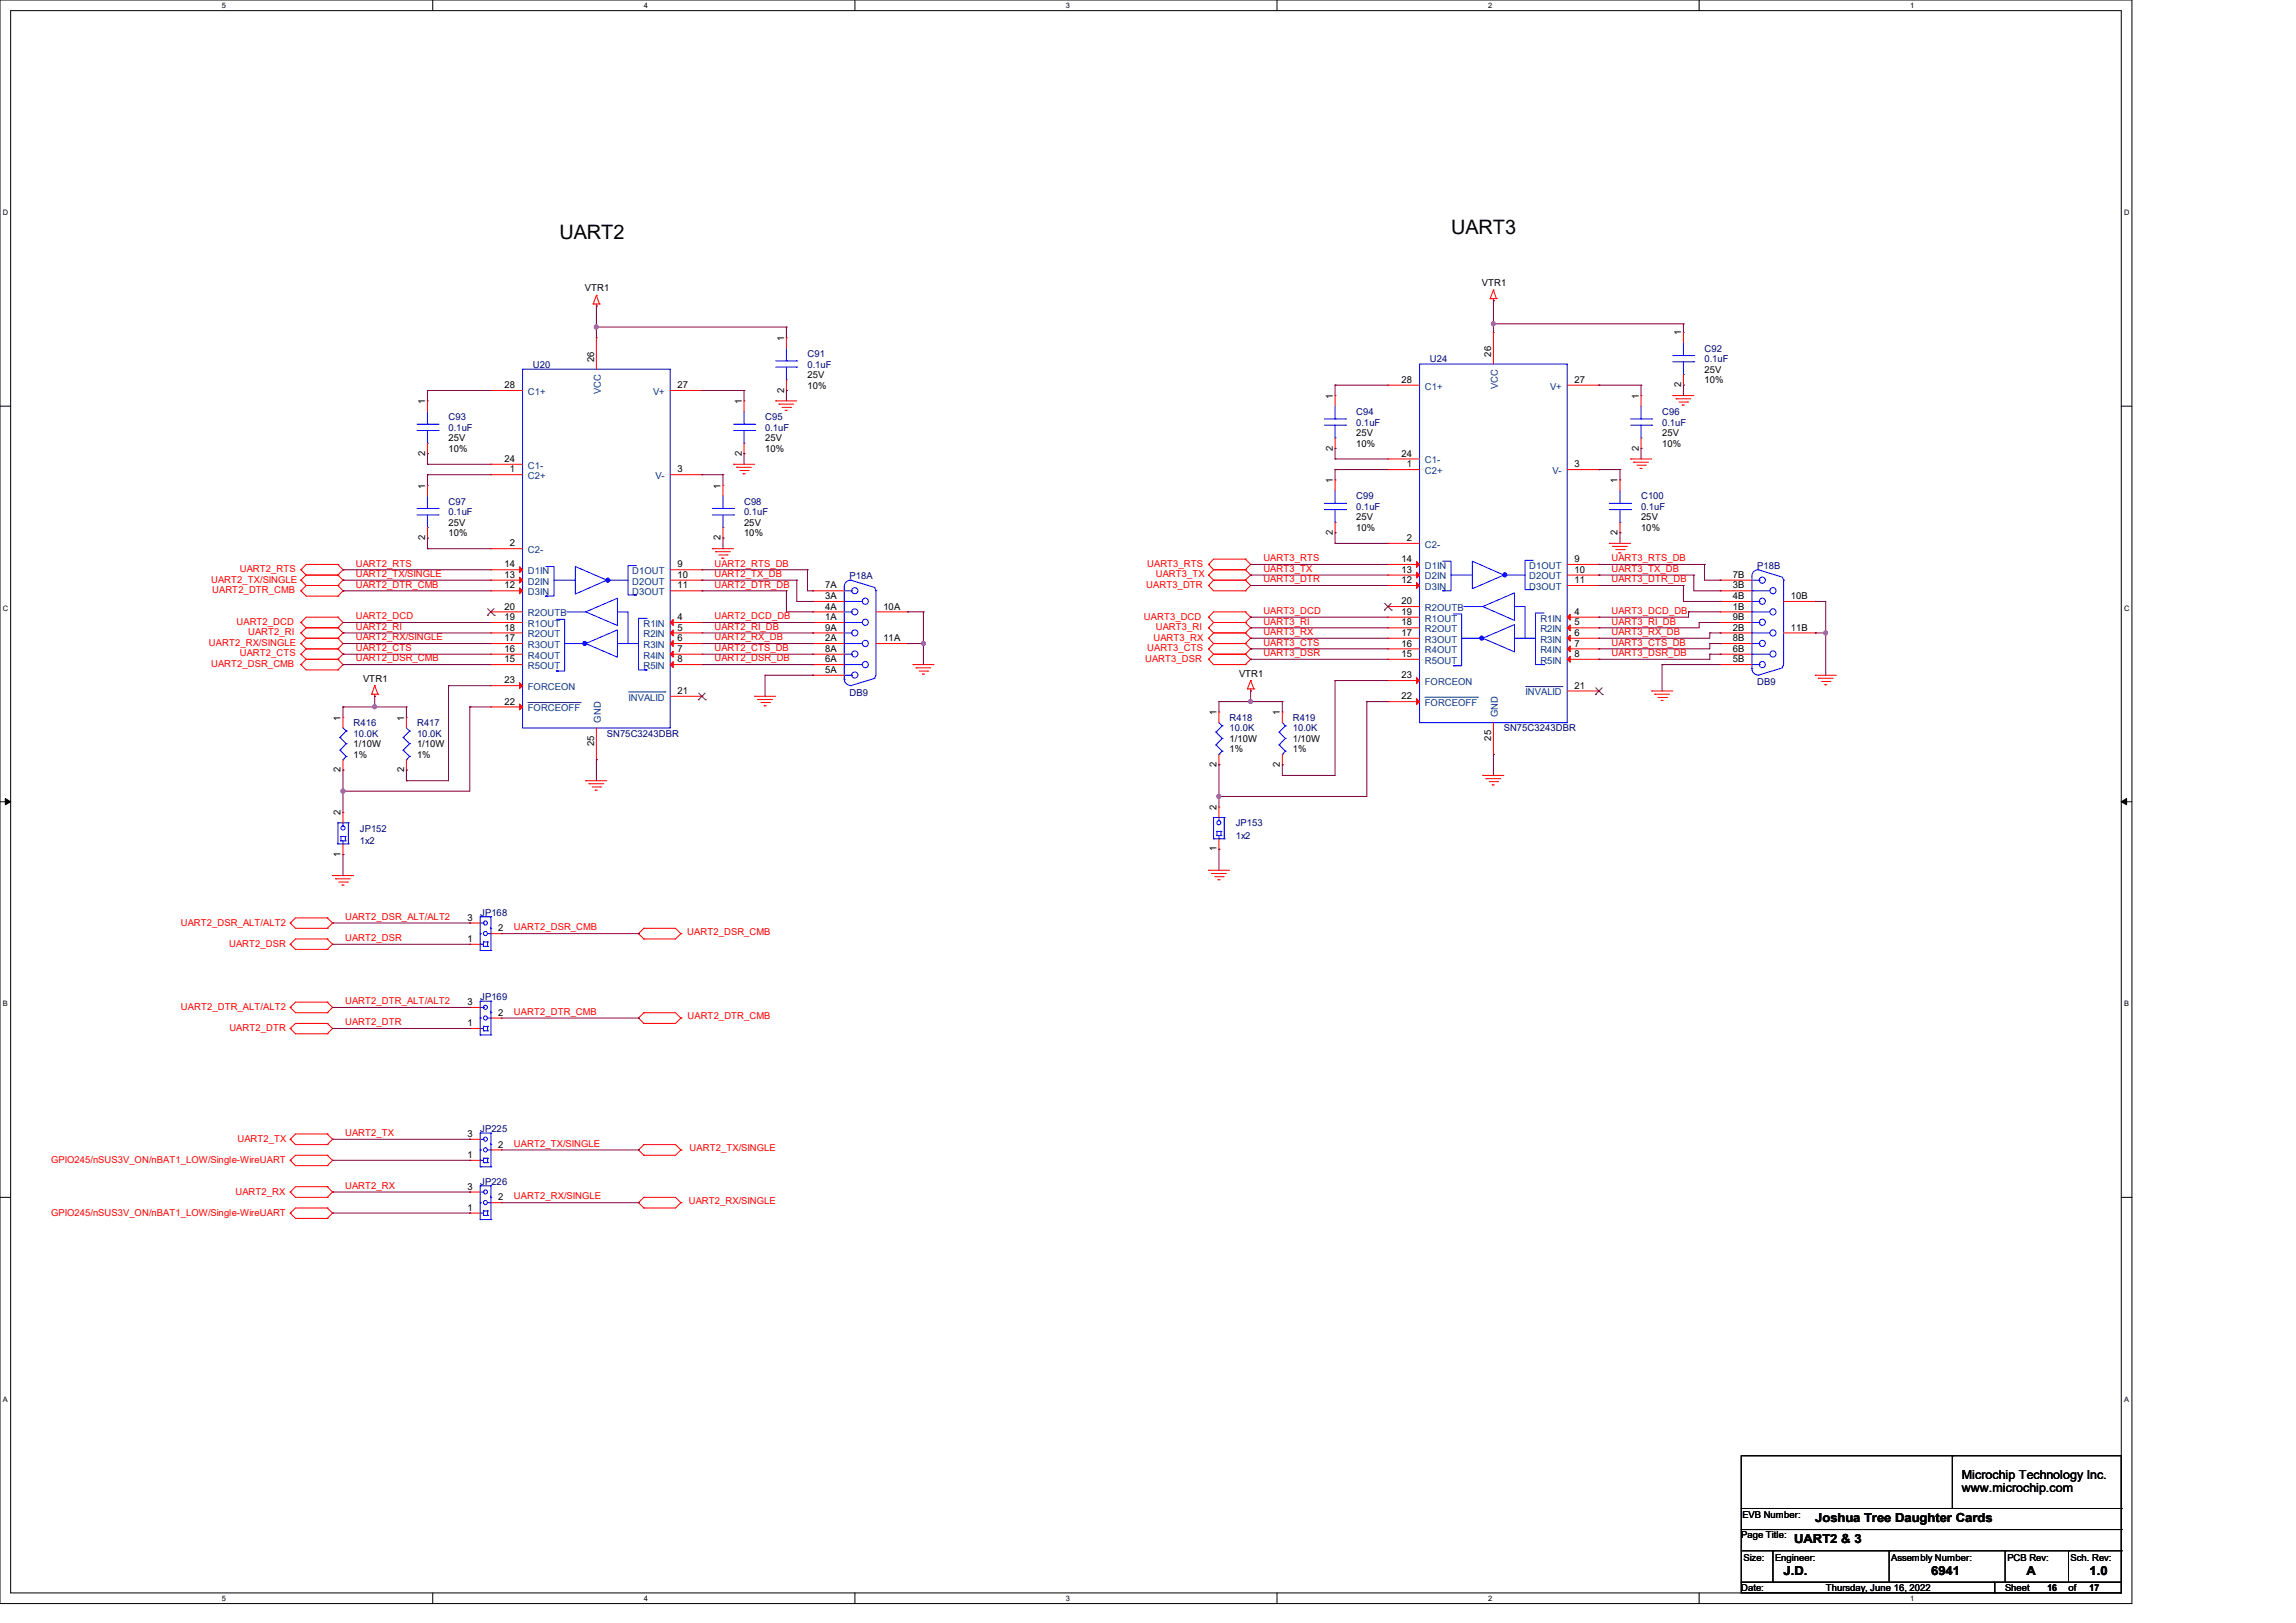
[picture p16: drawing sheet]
<svg xmlns="http://www.w3.org/2000/svg" width="420mm" height="297mm" viewBox="0 0 420 297" stroke-linecap="round" stroke-linejoin="round" font-family="sans-serif">
<defs><g id="words">
<g font-size="3.6">
<text x="102.3" y="43.8">UART2</text>
<text x="265.4" y="42.8">UART3</text>
</g>
<g font-size="2.3">
<text x="358.9" y="270.6">Microchip Technology Inc.</text>
<text x="358.9" y="273">www.microchip.com</text>
<text x="332.1" y="278.6">Joshua Tree Daughter Cards</text>
<text x="328.2" y="282.4">UART2 &amp; 3</text>
<text x="326.3" y="288.2">J.D.</text>
<text x="353.3" y="288.2">6941</text>
<text x="370.7" y="288.2">A</text>
<text x="382.2" y="288.2">1.0</text>
</g>
<g font-size="1.7">
<text x="107" y="53.3">VTR1</text>
<text x="271.1" y="52.4">VTR1</text>
<text x="143.4" y="62.4" transform="rotate(-90 143.4 62.4)">1</text>
<text x="272.7" y="65.3" transform="rotate(-90 272.7 65.3)">26</text>
<text x="307.5" y="61.4" transform="rotate(-90 307.5 61.4)">1</text>
<text x="92.3" y="71">28</text>
<text x="108.7" y="66.2" transform="rotate(-90 108.7 66.2)">26</text>
<text x="123.9" y="71">27</text>
<text x="143.4" y="71.8" transform="rotate(-90 143.4 71.8)">2</text>
<text x="147.7" y="69.2">25V</text>
<text x="147.7" y="71.1">10%</text>
<text x="256.4" y="70.1">28</text>
<text x="288" y="70.1">27</text>
<text x="307.5" y="70.9" transform="rotate(-90 307.5 70.9)">2</text>
<text x="311.8" y="68.2">25V</text>
<text x="311.8" y="70.1">10%</text>
<text x="77.8" y="74" transform="rotate(-90 77.8 74)">1</text>
<text x="135.7" y="74" transform="rotate(-90 135.7 74)">1</text>
<text x="243.8" y="73" transform="rotate(-90 243.8 73)">1</text>
<text x="299.8" y="73" transform="rotate(-90 299.8 73)">1</text>
<text x="77.8" y="83.4" transform="rotate(-90 77.8 83.4)">2</text>
<text x="82" y="80.8">25V</text>
<text x="82" y="82.7">10%</text>
<text x="135.7" y="83.4" transform="rotate(-90 135.7 83.4)">2</text>
<text x="140" y="80.8">25V</text>
<text x="140" y="82.7">10%</text>
<text x="243.8" y="82.5" transform="rotate(-90 243.8 82.5)">2</text>
<text x="248.1" y="79.8">25V</text>
<text x="248.1" y="81.7">10%</text>
<text x="256.4" y="83.6">24</text>
<text x="299.8" y="82.5" transform="rotate(-90 299.8 82.5)">2</text>
<text x="304" y="79.8">25V</text>
<text x="304" y="81.7">10%</text>
<text x="77.8" y="89.4" transform="rotate(-90 77.8 89.4)">1</text>
<text x="92.3" y="84.5">24</text>
<text x="93.3" y="86.4">1</text>
<text x="123.9" y="86.4">3</text>
<text x="131.8" y="89.4" transform="rotate(-90 131.8 89.4)">1</text>
<text x="243.8" y="88.4" transform="rotate(-90 243.8 88.4)">1</text>
<text x="257.3" y="85.5">1</text>
<text x="288" y="85.5">3</text>
<text x="295.9" y="88.4" transform="rotate(-90 295.9 88.4)">1</text>
<text x="248.1" y="95.2">25V</text>
<text x="300.2" y="95.2">25V</text>
<text x="77.8" y="98.8" transform="rotate(-90 77.8 98.8)">2</text>
<text x="82" y="96.2">25V</text>
<text x="82" y="98.1">10%</text>
<text x="93.3" y="100">2</text>
<text x="131.8" y="98.8" transform="rotate(-90 131.8 98.8)">2</text>
<text x="136.1" y="96.2">25V</text>
<text x="136.1" y="98.1">10%</text>
<text x="243.8" y="97.9" transform="rotate(-90 243.8 97.9)">2</text>
<text x="248.1" y="97.2">10%</text>
<text x="257.3" y="99">2</text>
<text x="295.9" y="97.9" transform="rotate(-90 295.9 97.9)">2</text>
<text x="300.2" y="97.2">10%</text>
<text x="92.3" y="107.7">12</text>
<text x="92.3" y="105.7">13</text>
<text x="92.3" y="103.8">14</text>
<text x="123.9" y="103.8">9</text>
<text x="123.9" y="105.7">10</text>
<text x="123.9" y="107.7">11</text>
<text x="151" y="107.7">7A</text>
<text x="256.4" y="106.7">12</text>
<text x="256.4" y="104.8">13</text>
<text x="256.4" y="102.9">14</text>
<text x="288" y="102.9">9</text>
<text x="288" y="104.8">10</text>
<text x="288" y="106.7">11</text>
<text x="317" y="107.7">3B</text>
<text x="317" y="105.7">7B</text>
<text x="92.3" y="111.5">20</text>
<text x="92.3" y="113.5">19</text>
<text x="123.9" y="113.5">4</text>
<text x="151" y="113.5">1A</text>
<text x="151" y="109.6">3A</text>
<text x="151" y="111.5">4A</text>
<text x="161.6" y="111.5">10A</text>
<text x="256.4" y="110.6">20</text>
<text x="256.4" y="112.5">19</text>
<text x="288" y="112.5">4</text>
<text x="317" y="111.5">1B</text>
<text x="317" y="109.6">4B</text>
<text x="317" y="113.5">9B</text>
<text x="327.6" y="109.6">10B</text>
<text x="92.3" y="115.4">18</text>
<text x="92.3" y="117.3">17</text>
<text x="92.3" y="119.3">16</text>
<text x="123.9" y="115.4">5</text>
<text x="123.9" y="117.3">6</text>
<text x="123.9" y="119.3">7</text>
<text x="151" y="117.3">2A</text>
<text x="151" y="119.3">8A</text>
<text x="151" y="115.4">9A</text>
<text x="161.6" y="117.3">11A</text>
<text x="256.4" y="114.5">18</text>
<text x="256.4" y="116.4">17</text>
<text x="256.4" y="118.3">16</text>
<text x="288" y="114.5">5</text>
<text x="288" y="116.4">6</text>
<text x="288" y="118.3">7</text>
<text x="317" y="115.4">2B</text>
<text x="317" y="119.3">6B</text>
<text x="317" y="117.3">8B</text>
<text x="327.6" y="115.4">11B</text>
<text x="66.4" y="124.8">VTR1</text>
<text x="92.3" y="125">23</text>
<text x="92.3" y="121.2">15</text>
<text x="123.9" y="121.2">8</text>
<text x="151" y="123.1">5A</text>
<text x="151" y="121.2">6A</text>
<text x="226.6" y="123.8">VTR1</text>
<text x="256.4" y="124.1">23</text>
<text x="256.4" y="120.2">15</text>
<text x="288" y="120.2">8</text>
<text x="317" y="121.2">5B</text>
<text x="62.3" y="131.9" transform="rotate(-90 62.3 131.9)">1</text>
<text x="73.9" y="131.9" transform="rotate(-90 73.9 131.9)">1</text>
<text x="92.3" y="128.9">22</text>
<text x="123.9" y="127">21</text>
<text x="222.5" y="130.9" transform="rotate(-90 222.5 130.9)">1</text>
<text x="234.1" y="130.9" transform="rotate(-90 234.1 130.9)">1</text>
<text x="256.4" y="128">22</text>
<text x="288" y="126">21</text>
<text x="64.7" y="136.7">1/10W</text>
<text x="76.3" y="136.7">1/10W</text>
<text x="108.7" y="136.5" transform="rotate(-90 108.7 136.5)">25</text>
<text x="224.9" y="135.8">1/10W</text>
<text x="224.9" y="137.7">1%</text>
<text x="236.5" y="135.8">1/10W</text>
<text x="236.5" y="137.7">1%</text>
<text x="272.7" y="135.5" transform="rotate(-90 272.7 135.5)">25</text>
<text x="62.3" y="141.3" transform="rotate(-90 62.3 141.3)">2</text>
<text x="64.7" y="138.7">1%</text>
<text x="73.9" y="141.3" transform="rotate(-90 73.9 141.3)">2</text>
<text x="76.3" y="138.7">1%</text>
<text x="222.5" y="140.4" transform="rotate(-90 222.5 140.4)">2</text>
<text x="234.1" y="140.4" transform="rotate(-90 234.1 140.4)">2</text>
<text x="62.3" y="149.2" transform="rotate(-90 62.3 149.2)">2</text>
<text x="222.5" y="148.2" transform="rotate(-90 222.5 148.2)">2</text>
<text x="222.5" y="155.8" transform="rotate(-90 222.5 155.8)">1</text>
<text x="62.3" y="156.8" transform="rotate(-90 62.3 156.8)">1</text>
<text x="85.5" y="172.4">1</text>
<text x="85.5" y="168.5">3</text>
<text x="91.1" y="170.4">2</text>
<text x="85.5" y="183.9">3</text>
<text x="91.1" y="185.9">2</text>
<text x="85.5" y="187.8">1</text>
<text x="85.5" y="208.1">3</text>
<text x="85.5" y="211.9">1</text>
<text x="91.1" y="210">2</text>
<text x="85.5" y="221.6">1</text>
<text x="85.5" y="217.7">3</text>
<text x="91.1" y="219.7">2</text>
<text x="318.5" y="281.5">Page Title:</text>
<text x="318.7" y="277.9">EVB Number:</text>
<text x="318.9" y="285.6">Size:</text>
<text x="324.7" y="285.6">Engineer:</text>
<text x="345.9" y="285.6">Assembly Number:</text>
<text x="367.2" y="285.6">PCB Rev:</text>
<text x="378.7" y="285.6">Sch. Rev:</text>
<text x="318.5" y="291.2">Date:</text>
<text x="334" y="291.2">Thursday, June 16, 2022</text>
<text x="366.8" y="291.2">Sheet</text>
<text x="374.5" y="291.2">16</text>
<text x="378.4" y="291.2">of</text>
<text x="382.2" y="291.2">17</text>
</g>
<g font-size="1.7" fill="#000080">
<text x="147.7" y="65.3">C91</text>
<text x="311.8" y="64.3">C92</text>
<text x="97.5" y="67.3">U20</text>
<text x="147.7" y="67.3">0.1uF</text>
<text x="261.6" y="66.3">U24</text>
<text x="311.8" y="66.3">0.1uF</text>
<text x="82" y="76.9">C93</text>
<text x="140" y="76.9">C95</text>
<text x="248.1" y="75.9">C94</text>
<text x="248.1" y="77.9">0.1uF</text>
<text x="304" y="75.9">C96</text>
<text x="304" y="77.9">0.1uF</text>
<text x="82" y="78.8">0.1uF</text>
<text x="140" y="78.8">0.1uF</text>
<text x="82" y="92.4">C97</text>
<text x="82" y="94.3">0.1uF</text>
<text x="136.1" y="92.4">C98</text>
<text x="136.1" y="94.3">0.1uF</text>
<text x="248.1" y="91.4">C99</text>
<text x="248.1" y="93.3">0.1uF</text>
<text x="300.2" y="91.4">C100</text>
<text x="300.2" y="93.3">0.1uF</text>
<text x="155.4" y="106">P18A</text>
<text x="321.4" y="104.1">P18B</text>
<text x="321.4" y="125.3">DB9</text>
<text x="155.4" y="127.3">DB9</text>
<text x="224.9" y="131.9">R418</text>
<text x="236.5" y="131.9">R419</text>
<text x="64.7" y="132.9">R416</text>
<text x="64.7" y="134.8">10.0K</text>
<text x="76.3" y="132.9">R417</text>
<text x="76.3" y="134.8">10.0K</text>
<text x="111" y="134.8">SN75C3243DBR</text>
<text x="224.9" y="133.9">10.0K</text>
<text x="236.5" y="133.9">10.0K</text>
<text x="275.1" y="133.9">SN75C3243DBR</text>
<text x="65.8" y="152.2">JP152</text>
<text x="65.8" y="154.5">1x2</text>
<text x="226.1" y="151.2">JP153</text>
<text x="226.1" y="153.5">1x2</text>
<text x="87.8" y="167.6">JP168</text>
<text x="87.8" y="183.1">JP169</text>
<text x="87.8" y="207.2">JP225</text>
<text x="87.8" y="216.9">JP226</text>
</g>
<g font-size="1.7" fill="#004080">
<text x="260.6" y="71.3">C1+</text>
<text x="274" y="71.2" transform="rotate(-90 274 71.2)">VCC</text>
<text x="283.5" y="71.3">V+</text>
<text x="96.6" y="72.3">C1+</text>
<text x="109.9" y="72.1" transform="rotate(-90 109.9 72.1)">VCC</text>
<text x="119.5" y="72.3">V+</text>
<text x="96.6" y="87.7">C2+</text>
<text x="96.6" y="85.8">C1-</text>
<text x="119.9" y="87.7">V-</text>
<text x="260.6" y="86.7">C2+</text>
<text x="260.6" y="84.8">C1-</text>
<text x="284" y="86.7">V-</text>
<text x="96.6" y="101.2">C2-</text>
<text x="260.6" y="100.2">C2-</text>
<text x="96.6" y="107">D2IN</text>
<text x="96.6" y="105.1">D1IN</text>
<text x="115.7" y="105.1">D1OUT</text>
<text x="115.7" y="107">D2OUT</text>
<text x="260.6" y="107.9">D3IN</text>
<text x="260.6" y="106">D2IN</text>
<text x="260.6" y="104.1">D1IN</text>
<text x="279.7" y="104.1">D1OUT</text>
<text x="279.7" y="106">D2OUT</text>
<text x="279.7" y="107.9">D3OUT</text>
<text x="96.6" y="108.9">D3IN</text>
<text x="96.6" y="112.8">R2OUTB</text>
<text x="115.7" y="108.9">D3OUT</text>
<text x="260.6" y="111.8">R2OUTB</text>
<text x="260.6" y="113.7">R1OUT</text>
<text x="281.8" y="113.7">R1IN</text>
<text x="96.6" y="114.7">R1OUT</text>
<text x="96.6" y="116.6">R2OUT</text>
<text x="96.6" y="118.6">R3OUT</text>
<text x="117.7" y="114.7">R1IN</text>
<text x="117.7" y="116.6">R2IN</text>
<text x="117.7" y="118.6">R3IN</text>
<text x="260.6" y="115.7">R2OUT</text>
<text x="260.6" y="117.6">R3OUT</text>
<text x="260.6" y="119.5">R4OUT</text>
<text x="281.8" y="115.7">R2IN</text>
<text x="281.8" y="117.6">R3IN</text>
<text x="281.8" y="119.5">R4IN</text>
<text x="96.6" y="120.5">R4OUT</text>
<text x="96.6" y="122.4">R5OUT</text>
<text x="117.7" y="120.5">R4IN</text>
<text x="117.7" y="122.4">R5IN</text>
<text x="260.6" y="125.3">FORCEON</text>
<text x="260.6" y="121.5">R5OUT</text>
<text x="281.8" y="121.5">R5IN</text>
<text x="96.6" y="126.3">FORCEON</text>
<text x="96.6" y="130.2">FORCEOFF</text>
<text x="115" y="128.2">INVALID</text>
<text x="260.6" y="129.2">FORCEOFF</text>
<text x="274" y="131.3" transform="rotate(-90 274 131.3)">GND</text>
<text x="279.1" y="127.3">INVALID</text>
<text x="109.9" y="132.2" transform="rotate(-90 109.9 132.2)">GND</text>
</g>
<g font-size="1.7" fill="#f00">
<text x="38.6" y="106.6">UART2_TX/SINGLE</text>
<text x="43.9" y="104.7">UART2_RTS</text>
<text x="65.1" y="105.6">UART2_TX/SINGLE</text>
<text x="65.1" y="103.7">UART2_RTS</text>
<text x="65.1" y="107.5">UART2_DTR_CMB</text>
<text x="130.7" y="103.7">UART2_RTS_DB</text>
<text x="130.7" y="105.6">UART2_TX_DB</text>
<text x="130.7" y="107.5">UART2_DTR_DB</text>
<text x="209.7" y="107.6">UART3_DTR</text>
<text x="209.8" y="103.8">UART3_RTS</text>
<text x="211.4" y="105.7">UART3_TX</text>
<text x="231.1" y="102.7">UART3_RTS</text>
<text x="231.1" y="104.6">UART3_TX</text>
<text x="231.1" y="106.5">UART3_DTR</text>
<text x="294.8" y="102.7">UART3_RTS_DB</text>
<text x="294.8" y="104.6">UART3_TX_DB</text>
<text x="294.8" y="106.5">UART3_DTR_DB</text>
<text x="38.8" y="108.6">UART2_DTR_CMB</text>
<text x="65.1" y="113.3">UART2_DCD</text>
<text x="130.7" y="113.3">UART2_DCD_DB</text>
<text x="209.2" y="113.4">UART3_DCD</text>
<text x="231.1" y="112.4">UART3_DCD</text>
<text x="294.8" y="112.4">UART3_DCD_DB</text>
<text x="38.2" y="118.2">UART2_RX/SINGLE</text>
<text x="43.3" y="114.3">UART2_DCD</text>
<text x="45.4" y="116.3">UART2_RI</text>
<text x="65.1" y="117.2">UART2_RX/SINGLE</text>
<text x="65.1" y="115.2">UART2_RI</text>
<text x="65.1" y="119.1">UART2_CTS</text>
<text x="130.7" y="115.2">UART2_RI_DB</text>
<text x="130.7" y="117.2">UART2_RX_DB</text>
<text x="130.7" y="119.1">UART2_CTS_DB</text>
<text x="209.8" y="119.2">UART3_CTS</text>
<text x="211" y="117.3">UART3_RX</text>
<text x="211.4" y="115.3">UART3_RI</text>
<text x="231.1" y="114.3">UART3_RI</text>
<text x="231.1" y="116.2">UART3_RX</text>
<text x="231.1" y="118.1">UART3_CTS</text>
<text x="294.8" y="114.3">UART3_RI_DB</text>
<text x="294.8" y="116.2">UART3_RX_DB</text>
<text x="294.8" y="118.1">UART3_CTS_DB</text>
<text x="38.6" y="122.1">UART2_DSR_CMB</text>
<text x="43.9" y="120.1">UART2_CTS</text>
<text x="65.1" y="121">UART2_DSR_CMB</text>
<text x="130.7" y="121">UART2_DSR_DB</text>
<text x="209.5" y="121.1">UART3_DSR</text>
<text x="231.1" y="120.1">UART3_DSR</text>
<text x="294.8" y="120.1">UART3_DSR_DB</text>
<text x="33.1" y="169.4">UART2_DSR_ALT/ALT2</text>
<text x="41.9" y="173.2">UART2_DSR</text>
<text x="63.1" y="172.2">UART2_DSR</text>
<text x="63.1" y="168.3">UART2_DSR_ALT/ALT2</text>
<text x="94" y="170.3">UART2_DSR_CMB</text>
<text x="125.7" y="171.1">UART2_DSR_CMB</text>
<text x="33.1" y="184.8">UART2_DTR_ALT/ALT2</text>
<text x="63.1" y="183.8">UART2_DTR_ALT/ALT2</text>
<text x="94" y="185.7">UART2_DTR_CMB</text>
<text x="42" y="188.7">UART2_DTR</text>
<text x="63.1" y="187.6">UART2_DTR</text>
<text x="125.8" y="186.6">UART2_DTR_CMB</text>
<text x="43.4" y="209">UART2_TX</text>
<text x="63.1" y="207.9">UART2_TX</text>
<text x="94" y="209.8">UART2_TX/SINGLE</text>
<text x="9.4" y="212.8">GPIO245/nSUS3V_ON/nBAT1_LOW/Single-WireUART</text>
<text x="126.1" y="210.7">UART2_TX/SINGLE</text>
<text x="43.1" y="218.6">UART2_RX</text>
<text x="63.1" y="217.5">UART2_RX</text>
<text x="94" y="219.5">UART2_RX/SINGLE</text>
<text x="126" y="220.3">UART2_RX/SINGLE</text>
<text x="9.4" y="222.5">GPIO245/nSUS3V_ON/nBAT1_LOW/Single-WireUART</text>
</g>
<g font-size="1.4">
<text x="40.6" y="1.4">5</text>
<text x="117.8" y="1.4">4</text>
<text x="195" y="1.4">3</text>
<text x="272.2" y="1.4">2</text>
<text x="349.4" y="1.4">1</text>
<text x=".5" y="39.4">D</text>
<text x="388.5" y="39.4">D</text>
<text x=".5" y="111.8">C</text>
<text x="388.5" y="111.8">C</text>
<text x=".5" y="184.2">B</text>
<text x="388.5" y="184.2">B</text>
<text x=".5" y="256.5">A</text>
<text x="388.5" y="256.5">A</text>
<text x="40.6" y="292.9">5</text>
<text x="117.8" y="292.9">4</text>
<text x="195" y="292.9">3</text>
<text x="272.2" y="292.9">2</text>
<text x="349.4" y="292.9">1</text>
</g>
</g></defs>
<path d="M0 0h390v293.5h-390zM1.9 1.9h386.1v289.6h-386.1z" fill="none" stroke="#000" stroke-width=".18"/>
<g fill="#fff">
<path d="M40.6 .2h.7v1.5h-.7z"/>
<path d="M40.6 291.7h.7v1.5h-.7z"/>
</g>
<path d="M79.2 0v1.9M79.2 291.5v2" fill="none" stroke="#000" stroke-width=".18"/>
<g fill="#fff">
<path d="M117.8 .2h.7v1.5h-.7z"/>
<path d="M117.8 291.7h.7v1.5h-.7z"/>
</g>
<path d="M156.4 0v1.9M156.4 291.5v2" fill="none" stroke="#000" stroke-width=".18"/>
<g fill="#fff">
<path d="M195 .2h.7v1.5h-.7z"/>
<path d="M195 291.7h.7v1.5h-.7z"/>
</g>
<path d="M233.6 0v1.9M233.6 291.5v2" fill="none" stroke="#000" stroke-width=".18"/>
<g fill="#fff">
<path d="M272.2 .2h.8v1.5h-.8z"/>
<path d="M272.2 291.7h.8v1.5h-.8z"/>
</g>
<path d="M310.8 0v1.9M310.8 291.5v2" fill="none" stroke="#000" stroke-width=".18"/>
<g fill="#fff">
<path d="M349.4 .2h.8v1.5h-.8z"/>
<path d="M349.4 291.7h.8v1.5h-.8z"/>
<path d="M.5 38.1h1v1.6h-1z"/>
<path d="M388.5 38.1h1v1.6h-1z"/>
<path d="M.5 110.5h1v1.6h-1z"/>
<path d="M388.5 110.5h1v1.6h-1z"/>
</g>
<path d="M0 74.3h1.9M388 74.3h2" fill="none" stroke="#000" stroke-width=".18"/>
<g fill="#fff">
<path d="M.5 182.9h.9v1.5h-.9z"/>
<path d="M388.5 182.9h.9v1.5h-.9z"/>
</g>
<path d="M0 146.7h1.9M388 146.7h2" fill="none" stroke="#000" stroke-width=".18"/>
<path d="M1 146.1l.9 .6-.9 .6zM388 146.7l1-.6v1.2z" fill="#000" stroke="#000" stroke-width=".18"/>
<g fill="#fff">
<path d="M.5 255.3h.9v1.5h-.9z"/>
<path d="M388.5 255.3h.9v1.5h-.9z"/>
</g>
<g fill="none" stroke="#000" stroke-width=".18">
<path d="M0 219.1h1.9M388 219.1h2M318.5 266.4h69.5v23.2h-69.5zM318.5 279.9h69.5M318.5 276.1h69.5M357.1 266.4h.1M357.1 266.4v9.7M388 279.9h.1M388 276.1h.1M318.5 289.6h46.4v1.9h-46.4zM318.5 283.8h69.5M324.3 283.8h.1"/>
<path d="M324.3 283.8v5.8M345.6 283.8h.1M345.6 283.8v5.8M364.9 289.6h23.1v1.9h-23.1zM366.8 283.8h.1M366.8 283.8v5.8M378.4 283.8h.1M378.4 283.8v5.8M388 283.8h.1"/>
</g>
<g fill="none" stroke="#f00" stroke-width=".18">
<path d="M108.5 55.6h.1M108.5 55.6h1.1M109.1 54.1h.1M109.1 56h.1M109.1 54.1l.5 1.5M109.1 54.1l-.6 1.5M109.1 55.6v.4M109.6 55.6h.1M272.6 54.7h.1M272.6 54.7h1.1M273.2 53.1h.1M273.2 55h.1"/>
<path d="M273.2 53.1l.5 1.6M273.2 53.1l-.6 1.6M273.2 54.7v.3M273.7 54.7h.1M78.2 73.4h.1M78.2 73.4v1.9M89.8 71.5h.1M89.8 71.5h5.8M109.1 61.8h.1M109.1 61.8v5.8M122.6 71.5h5.8M128.4 71.5h.1"/>
<path d="M136.1 73.4h.1M136.1 73.4v1.9M141.9 73.4h.1M141.9 73.4h3.9M142.5 74h.1M142.5 74h2.7M143 74.5h1.6M143.6 75.1h.1M143.6 75.1h.4M143.8 61.8h.1M143.8 71.5h.1M143.8 61.8v1.9"/>
<path d="M143.8 69.5v2M144.6 74.5h.1M244.2 72.4h.1M244.2 72.4v1.9M253.9 70.5h.1M253.9 70.5h5.8M273.2 60.8h.1M273.2 60.8v5.8M286.7 70.5h5.8M292.5 70.5h.1M300.2 72.4h.1M300.2 72.4v1.9"/>
<path d="M306 72.4h.1M306 72.4h3.8M306.6 73h.1M306.6 73h2.7M307.1 73.6h1.6M307.7 74.1h.1M307.7 74.1h.4M307.9 60.8h.1M307.9 70.5h.1M307.9 60.8v1.9M307.9 68.5v2M308.7 73.6h.1"/>
<path d="M78.2 83h.1M78.2 88.8h.1M78.2 98.5h.1M78.2 81.1v1.9M78.2 88.8v2M78.2 96.5v2M89.8 86.9h.1M89.8 85h.1M89.8 85h5.8M89.8 86.9h5.8M122.6 86.9h5.8M128.4 86.9h.1"/>
<path d="M132.2 88.8h.1M132.2 98.5h.1M132.2 88.8v2M132.2 96.5v2M134.2 85h.1M134.2 85h3.8M134.7 85.5h.1M134.7 85.5h2.8M135.3 86.1h1.6M135.9 86.7h.1M135.9 86.7h.4M136.1 83h.1"/>
<path d="M136.1 81.1v1.9M136.9 86.1h.1M244.2 87.8h.1M244.2 97.5h.1M244.2 82h.1M244.2 80.1v1.9M244.2 87.8v2M244.2 95.6v1.9M253.9 85.9h.1M253.9 99.4h.1M253.9 84h.1M253.9 99.4h5.8"/>
<path d="M253.9 84h5.8M253.9 85.9h5.8M286.7 85.9h5.8M292.5 85.9h.1M294.4 99.4h.1M294.4 99.4h3.9M295 100h.1M295 100h2.7M296.3 87.8h.1M296.3 97.5h.1M296.3 87.8v2M296.3 95.6v1.9"/>
<path d="M298.3 84h.1M298.3 84h3.8M298.8 84.6h.1M298.8 84.6h2.7M299.4 85.1h1.5M300 85.7h.1M300 85.7h.4M300.2 82h.1M300.2 80.1v1.9M300.9 85.1h.1M55 106.2h.1M55 117.8h.1"/>
<path d="M55 104.3h.1M55 119.7h.1M55 108.1h.1M55 113.9h.1M55 115.8h.1M55 106.2l1 .9M55 117.8l1 .9M55 104.3l1 .9M55 119.7l1 .9M55 108.1l1 1h5.8M55 113.9l1 1M55 115.8l1 1"/>
<path d="M56 105.2l-1 1M56 107.1h5.8M56 105.2h5.8M56 116.8l-1 1M56 118.7h5.8M56 116.8h5.8M56 118.7l-1 1M56 107.1l-1 1M56 114.9h5.8M56 114.9l-1 .9M61.8 107.1h.1M61.8 105.2h.1"/>
<path d="M61.8 118.7h.1M61.8 116.8h.1M61.8 103.3h.1M61.8 109.1h.1M61.8 114.9h.1M61.8 112.9h.1M61.8 105.2l.9 1M61.8 116.8l.9 1M61.8 103.3l.9 1M61.8 103.3h-5.8l-1 1M61.8 118.7l.9 1M61.8 107.1l.9 1"/>
<path d="M61.8 112.9l.9 1M61.8 112.9h-5.8l-1 1M61.8 114.9l.9 .9M62.7 106.2h.1M62.7 117.8h.1M62.7 104.3h.1M62.7 119.7h.1M62.7 108.1h.1M62.7 113.9h.1M62.7 115.8h.1M62.7 106.2l-.9 .9M62.7 117.8l-.9 .9"/>
<path d="M62.7 104.3l-.9 .9M62.7 119.7l-.9 .9M62.7 108.1l-.9 1M62.7 113.9l-.9 1M62.7 115.8l-.9 1M89.8 100.4h.1M89.8 108.1h.1M89.8 106.2h.1M89.8 104.3h.1M89.8 112h.1M89.8 113.9h.1M89.8 115.8h.1"/>
<path d="M89.8 117.8h.1M89.8 119.7h.1M89.8 100.4h5.8M89.8 106.2h5.8M89.8 104.3h5.8M89.8 117.8h5.8M89.8 115.8h5.8M89.8 113.9h5.8M89.8 108.1h5.8M89.8 119.7h5.8M89.8 112h5.8M122.6 106.2h5.8"/>
<path d="M122.6 104.3h5.8M122.6 117.8h5.8M122.6 115.8h5.8M122.6 113.9h5.8M122.6 108.1h5.8M122.6 119.7h5.8M128.4 113.9h.1M128.4 115.8h.1M128.4 117.8h.1M128.4 119.7h.1M128.4 104.3h.1M128.4 106.2h.1"/>
<path d="M128.4 108.1h.1M130.3 100.4h.1M130.3 100.4h3.9M130.9 101h.1M130.9 101h2.7M131.5 101.6h1.5M132 102.2h.1M132 102.2h.5M133 101.6h.1M148.7 113.9h.1M148.7 117.8h.1M148.7 110.1h.1"/>
<path d="M148.7 112h.1M148.7 108.1h.1M148.7 119.7h.1M148.7 115.8h.1M148.7 117.8h5.7M148.7 115.8h5.7M148.7 113.9h5.7M148.7 108.1h5.7M148.7 119.7h5.7M148.7 112h5.7M148.7 110.1h5.7M160.2 117.8h5.8"/>
<path d="M160.2 112h5.8M166 112h.1M166 117.8h.1M221.1 105.2h.1M221.1 116.8h.1M221.1 103.3h.1M221.1 114.9h.1M221.1 107.1h.1M221.1 112.9h.1M221.1 118.7h.1M221.1 105.2l.9 1M221.1 116.8l.9 1"/>
<path d="M221.1 103.3l.9 1M221.1 114.9l.9 .9M221.1 107.1l.9 1h5.8M221.1 112.9l.9 1M221.1 118.7l.9 1M222 104.3l-.9 .9M222 106.2h5.8M222 104.3h5.8M222 115.8l-.9 1M222 117.8h5.8M222 115.8h5.8M222 113.9l-.9 1"/>
<path d="M222 113.9h5.8M222 106.2l-.9 .9M222 119.7l-.9 .9M222 119.7h5.8M222 117.8l-.9 .9M227.8 106.2h.1M227.8 104.3h.1M227.8 117.8h.1M227.8 115.8h.1M227.8 102.3h.1M227.8 113.9h.1M227.8 108.1h.1"/>
<path d="M227.8 119.7h.1M227.8 112h.1M227.8 104.3l1 .9M227.8 112l1 .9M227.8 115.8l1 1M227.8 102.3l1 1M227.8 102.3h-5.8l-.9 1M227.8 113.9l1 1M227.8 106.2l1 .9M227.8 119.7l1 .9M227.8 112h-5.8l-.9 .9M227.8 117.8l1 .9"/>
<path d="M228.8 105.2h.1M228.8 116.8h.1M228.8 103.3h.1M228.8 114.9h.1M228.8 107.1h.1M228.8 112.9h.1M228.8 118.7h.1M228.8 105.2l-1 1M228.8 116.8l-1 1M228.8 103.3l-1 1M228.8 114.9l-1 .9M228.8 107.1l-1 1"/>
<path d="M228.8 112.9l-1 1M228.8 118.7l-1 1M253.9 107.1h.1M253.9 105.2h.1M253.9 103.3h.1M253.9 111h.1M253.9 112.9h.1M253.9 114.9h.1M253.9 116.8h.1M253.9 118.7h.1M253.9 107.1h5.8M253.9 105.2h5.8"/>
<path d="M253.9 118.7h5.8M253.9 116.8h5.8M253.9 103.3h5.8M253.9 114.9h5.8M253.9 112.9h5.8M253.9 111h5.8M286.7 107.1h5.8M286.7 105.2h5.8M286.7 118.7h5.8M286.7 116.8h5.8M286.7 103.3h5.8M286.7 114.9h5.8"/>
<path d="M286.7 112.9h5.8M292.5 112.9h.1M292.5 114.9h.1M292.5 116.8h.1M292.5 118.7h.1M292.5 103.3h.1M292.5 105.2h.1M292.5 107.1h.1M295.6 100.6h1.5M296.1 101.2h.1M296.1 101.2h.4M297.1 100.6h.1"/>
<path d="M314.7 112h.1M314.7 115.8h.1M314.7 108.1h.1M314.7 110.1h.1M314.7 119.7h.1M314.7 106.2h.1M314.7 117.8h.1M314.7 113.9h.1M314.7 106.2h5.8M314.7 117.8h5.8M314.7 115.8h5.8M314.7 113.9h5.8"/>
<path d="M314.7 108.1h5.8M314.7 119.7h5.8M314.7 112h5.8M314.7 110.1h5.8M326.3 115.8h5.8M326.3 110.1h5.8M332.1 110.1h.1M332.1 115.8h.1M55 121.6h.1M55 121.6l1 1h5.8M56 120.6l-1 1M56 120.6h5.8"/>
<path d="M61.8 122.6h.1M61.8 120.6h.1M61.8 120.6l.9 1M62.7 121.6h.1M62.7 131.3h.1M62.7 121.6l-.9 1M62.7 131.3v1.9M62.7 139v1.9M68 127h.1M68 127h1.1M68.5 125.5h.1M68.5 127.4h.1"/>
<path d="M68.5 125.5l.6 1.5M68.5 125.5l-.5 1.5M68.5 127v.4M69.1 127h.1M74.3 131.3h.1M74.3 131.3v1.9M74.3 139v1.9M89.8 125.5h.1M89.8 129.4h.1M89.8 121.6h.1M89.8 121.6h5.8M89.8 125.5h5.8"/>
<path d="M89.8 129.4h5.8M109.1 139h.1M109.1 133.2v5.8M122.6 121.6h5.8M122.6 127.4h5.8M128.4 121.6h.1M128.4 127.4h.1M138 127.4h.1M138 127.4h3.9M138.6 128h.1M138.6 128h2.7M139.2 128.6h1.6"/>
<path d="M139.8 129.2h.1M139.8 129.2h.4M140.8 128.6h.1M148.7 123.6h.1M148.7 121.6h.1M148.7 121.6h5.7M148.7 123.6h5.7M167 121.6h.1M167 121.6h3.9M167.6 122.2h.1M167.6 122.2h2.7M168.1 122.8h1.6"/>
<path d="M168.7 123.4h.1M168.7 123.4h.4M169.7 122.8h.1M221.1 120.6h.1M221.1 120.6l.9 1h5.8M223 130.3h.1M223 140h.1M223 130.3v1.9M223 138v2M227.8 121.6h.1M228.2 126.1h.1M228.2 126.1h1.2"/>
<path d="M228.8 124.5h.1M228.8 126.4h.1M228.8 120.6h.1M228.8 124.5l.6 1.6M228.8 124.5l-.6 1.6M228.8 126.1v.3M228.8 120.6l-1 1M229.4 126.1h.1M234.6 130.3h.1M234.6 140h.1M234.6 130.3v1.9M234.6 138v2"/>
<path d="M253.9 124.5h.1M253.9 128.4h.1M253.9 120.6h.1M253.9 120.6h5.8M253.9 124.5h5.8M253.9 128.4h5.8M273.2 138h.1M273.2 132.2v5.8M286.7 126.4h5.8M286.7 120.6h5.8M292.5 120.6h.1M292.5 126.4h.1"/>
<path d="M302.1 126.4h.1M302.1 126.4h3.9M302.7 127h.1M302.7 127h2.7M303.3 127.6h1.5M303.9 128.2h.1M303.9 128.2h.3M304.8 127.6h.1M314.7 121.6h.1M314.7 121.6h5.8M332.1 123.6h.1M332.1 123.6h3.8"/>
<path d="M332.6 124.1h.1M332.6 124.1h2.7M333.2 124.7h1.5M333.8 125.3h.1M333.8 125.3h.4M334.7 124.7h.1M62.7 148.7h.1M62.7 156.4h.1M62.7 140.9h.1M62.7 148.7v1.9M62.7 154.4v2M74.3 140.9h.1"/>
<path d="M107.1 142.9h.1M107.1 142.9h3.9M107.7 143.4h.1M107.7 143.4h2.7M108.3 144h1.6M108.9 144.6h.1M108.9 144.6h.4M109.9 144h.1M221.1 159.3h.1M221.1 159.3h3.8M221.6 159.9h.1M221.6 159.9h2.7"/>
<path d="M223 147.7h.1M223 155.4h.1M223 147.7v1.9M223 153.5v1.9M271.2 141.9h.1M271.2 141.9h3.9M271.8 142.5h.1M271.8 142.5h2.7M272.4 143h1.5M273 143.6h.1M273 143.6h.3M273.9 143h.1"/>
<path d="M53.1 168.9h.1M53.1 172.8h.1M53.1 168.9l1 1h5.8M53.1 172.8l1 .9h5.8M59.9 169.9h.1M59.9 168h.1M59.9 173.7h.1M59.9 171.8h.1M59.9 168l.9 .9M59.9 168h-5.8l-1 .9M59.9 171.8l.9 1M59.9 171.8h-5.8l-1 1"/>
<path d="M60.8 160.2h.1M60.8 168.9h.1M60.8 172.8h.1M60.8 160.2h3.9M60.8 168.9l-.9 1M60.8 172.8l-.9 .9M61.4 160.8h.1M61.4 160.8h2.7M62 161.4h1.5M62.6 162h.1M62.6 162h.3M63.5 161.4h.1"/>
<path d="M85.9 172.8h.1M85.9 168.9h.1M85.9 172.8h1.9M85.9 168.9h1.9M89.8 170.9h1.9M91.7 170.9h.1M116.8 170.9h.1M116.8 170.9l1 .9M117.8 169.9h.1M117.8 171.8h.1M117.8 169.9h5.8l.9 1M117.8 169.9l-1 1"/>
<path d="M124.5 170.9h.1M124.5 170.9l-.9 .9h-5.8M222.2 160.4h1.5M222.8 161h.1M222.8 161h.4M223.7 160.4h.1M53.1 184.4h.1M53.1 188.2h.1M53.1 184.4l1 .9h5.8M53.1 188.2l1 1h5.8M59.9 185.3h.1M59.9 183.4h.1"/>
<path d="M59.9 189.2h.1M59.9 187.3h.1M59.9 183.4l.9 1M59.9 183.4h-5.8l-1 1M59.9 187.3l.9 .9M59.9 187.3h-5.8l-1 .9M60.8 184.4h.1M60.8 188.2h.1M60.8 184.4l-.9 .9M60.8 188.2l-.9 1M85.9 188.2h.1M85.9 184.4h.1"/>
<path d="M85.9 188.2h1.9M85.9 184.4h1.9M89.8 186.3h1.9M91.7 186.3h.1M116.8 186.3h.1M116.8 186.3l1 1M117.8 185.3h.1M117.8 187.3h.1M117.8 185.3h5.8l.9 1M117.8 185.3l-1 1M124.5 186.3h.1M124.5 186.3l-.9 1h-5.8"/>
<path d="M53.1 208.5h.1M53.1 218.1h.1M53.1 212.3h.1M53.1 208.5l1 1h5.8M53.1 218.1l1 1h5.8M53.1 212.3l1 1h5.8M59.9 209.5h.1M59.9 207.5h.1M59.9 219.1h.1M59.9 217.2h.1M59.9 213.3h.1M59.9 211.4h.1"/>
<path d="M59.9 207.5l.9 1M59.9 207.5h-5.8l-1 1M59.9 217.2l.9 .9M59.9 217.2h-5.8l-1 .9M59.9 211.4h-5.8l-1 .9M59.9 211.4l.9 .9M60.8 208.5h.1M60.8 218.1h.1M60.8 212.3h.1M60.8 208.5l-.9 1M60.8 218.1l-.9 1M60.8 212.3l-.9 1"/>
<path d="M85.9 212.3h.1M85.9 208.5h.1M85.9 218.1h.1M85.9 212.3h1.9M85.9 208.5h1.9M85.9 218.1h1.9M89.8 210.4h1.9M91.7 210.4h.1M116.8 210.4h.1M116.8 210.4l1 1M117.8 209.5h.1M117.8 211.4h.1"/>
<path d="M117.8 219.1h.1M117.8 209.5h5.8l.9 .9M117.8 219.1h5.8l.9 1M117.8 209.5l-1 .9M117.8 219.1l-1 1M124.5 210.4h.1M124.5 210.4l-.9 1h-5.8M53.1 222h.1M53.1 222l1 1h5.8M59.9 223h.1M59.9 221.1h.1M59.9 221.1h-5.8l-1 .9"/>
<path d="M59.9 221.1l.9 .9M60.8 222h.1M60.8 222l-.9 1M85.9 222h.1M85.9 222h1.9M89.8 220.1h1.9M91.7 220.1h.1M116.8 220.1h.1M116.8 220.1l1 1M117.8 221.1h.1M124.5 220.1h.1M124.5 220.1l-.9 1h-5.8"/>
</g>
<g fill="none" stroke="#00f" stroke-width=".18">
<path d="M76.3 77.6h3.8M76.3 78.8h3.8M78.2 77.6h.1M78.2 75.3v2.3M78.2 78.8v2.3M80.1 77.6h.1M80.1 78.8h.1M95.6 67.6h27v65.6h-27zM134.2 77.6h3.8M134.2 78.8h3.8M136.1 77.6h.1M136.1 75.3v2.3"/>
<path d="M136.1 78.8v2.3M138 77.6h.1M138 78.8h.1M141.9 66h3.9M141.9 67.2h3.9M143.8 69.5h.1M143.8 66h.1M143.8 63.7v2.3M143.8 67.2v2.3M145.8 66h.1M145.8 67.2h.1M242.3 76.7h3.8"/>
<path d="M242.3 77.8h3.8M244.2 76.7h.1M244.2 74.3v2.4M244.2 77.8v2.3M246.1 76.7h.1M246.1 77.8h.1M259.7 66.6h27v65.6h-27zM298.3 76.7h3.8M298.3 77.8h3.8M300.2 76.7h.1M300.2 74.3v2.4M300.2 77.8v2.3"/>
<path d="M302.1 76.7h.1M302.1 77.8h.1M306 65.1h3.8M306 66.2h3.8M307.9 68.5h.1M307.9 65.1h.1M307.9 62.7v2.4M307.9 66.2v2.3M309.8 65.1h.1M309.8 66.2h.1M76.3 93h3.8M76.3 94.2h3.8"/>
<path d="M78.2 81.1h.1M78.2 96.5h.1M78.2 93h.1M78.2 90.8v2.2M78.2 94.2v2.3M80.1 93h.1M80.1 94.2h.1M130.3 93h3.9M130.3 94.2h3.9M132.2 96.5h.1M132.2 93h.1M132.2 90.8v2.2"/>
<path d="M132.2 94.2v2.3M134.2 93h.1M134.2 94.2h.1M136.1 81.1h.1M242.3 92.1h3.8M242.3 93.3h3.8M244.2 95.6h.1M244.2 92.1h.1M244.2 80.1h.1M244.2 89.8v2.3M244.2 93.3v2.3M246.1 92.1h.1"/>
<path d="M246.1 93.3h.1M294.4 92.1h3.9M294.4 93.3h3.9M296.3 95.6h.1M296.3 92.1h.1M296.3 89.8v2.3M296.3 93.3v2.3M298.3 92.1h.1M298.3 93.3h.1M300.2 80.1h.1M99.8 103.7h1.5v5.4h-1.5h.4M101.3 106.2h3.9v-2.5l5.8 2.5h3.9"/>
<path d="M101.8 113.3h1.5v9.5h-1.5h.4M103.3 117.8h3.8l5.8-2.5v2.5h3.9M103.7 112h3.4l5.8-2.5v2.5h2v5.8M105.2 106.2v2.5l5.8-2.5M107.1 117.8l5.8 2.5v-2.5M107.1 112l5.8 2.5v-2.5M116.4 103.5h-1.5v5.4h1.5h-.4M118.4 113.2h-1.6v9.4h1.6h-.4M154.4 110.1h.1M154.4 113.9h.1M154.4 117.8h.1M154.4 108.1h1.4"/>
<path d="M154.4 110.1h3.3M154.4 112h1.4M154.4 113.9h3.3M154.4 115.8h1.4M154.4 117.8h3.3M154.4 119.7h1.4M155.6 106.2h.1M155.6 106.2l4.5 1.3M155.6 106.2a1.15 1.15 0 0 0-1.2 1.2v16.9M155.8 108.1h.1M155.8 112h.1M155.8 115.8h.1"/>
<path d="M155.8 119.7h.1M160 107.6l.2 .5M160.2 108.1h.1M160.2 108.1v15.5M263.9 102.7h1.5v5.4h-1.5h.4M265.4 105.2h3.9v-2.5l5.8 2.5h3.9M265.9 112.4h1.5v9.4h-1.5h.3M267.4 116.8h3.8l5.8-2.5v2.5h3.9M267.8 111h3.4l5.8-2.5v2.5h2v5.8M269.3 105.2v2.5l5.8-2.5M271.2 116.8l5.8 2.5v-2.5M271.2 111l5.8 2.5v-2.5"/>
<path d="M280.5 102.5h-1.5v5.4h1.5h-.4M282.4 112.2h-1.5v9.4h1.5h-.3M320.5 108.1h.1M320.5 112h.1M320.5 115.8h.1M320.5 119.7h.1M320.5 108.1h3.3M320.5 110.1h1.3M320.5 112h3.3M320.5 113.9h1.3M320.5 115.8h3.3M320.5 117.8h1.3"/>
<path d="M320.5 119.7h3.3M320.5 106.2h1.3M321.6 104.3h.1M321.6 104.3a1.14 1.14 0 0 0-1.1 1.1v17M321.6 104.3l4.5 1.3M321.8 106.2h.1M321.8 110.1h.1M321.8 113.9h.1M321.8 117.8h.1M326 105.7l.2 .5M326.3 106.2h.1M326.3 106.2l-.1 15.4-.2 .5"/>
<path d="M62.2 135h.1M62.2 137.3h.1M62.2 135l1.1 1.1M62.2 137.3l1.1 1.1M62.7 139h.1M62.7 133.2l.6 .6M63.3 133.8h.1M63.3 136.1h.1M63.3 138.4h.1M63.3 133.8l-1.1 1.2M63.3 136.1l-1.1 1.2M63.3 138.4l-.6 .6"/>
<path d="M73.7 135h.1M73.7 137.3h.1M73.7 135l1.2 1.1M73.7 137.3l1.2 1.1M74.3 139h.1M74.3 133.2l.6 .6M74.9 133.8h.1M74.9 136.1h.1M74.9 138.4h.1M74.9 133.8l-1.2 1.2M74.9 136.1l-1.2 1.2M74.9 138.4l-.6 .6"/>
<path d="M154.4 121.6h.1M154.4 124.3h.1M154.4 124.3a1.14 1.14 0 0 0 1.2 1.1M154.4 121.6h3.3M154.4 123.6h1.4M155.6 125.5h.1M155.8 123.6h.1M160.1 124.1l-4.5 1.4M160.2 123.6l-.2 .5M222.4 134h.1M222.4 136.3h.1M222.4 134l1.2 1.1"/>
<path d="M222.4 136.3l1.2 1.2M223 138h.1M223 132.2l.6 .6M223.6 132.8h.1M223.6 135.1h.1M223.6 137.5h.1M223.6 132.8l-1.2 1.2M223.6 135.1l-1.2 1.2M223.6 137.5l-.6 .5M234 134h.1M234 136.3h.1M234 134l1.1 1.1"/>
<path d="M234 136.3l1.1 1.2M234.6 138h.1M234.6 132.2l.5 .6M235.1 132.8h.1M235.1 135.1h.1M235.1 137.5h.1M235.1 132.8l-1.1 1.2M235.1 135.1l-1.1 1.2M235.1 137.5l-.5 .5M320.5 122.4h.1M320.5 122.4a1.14 1.14 0 0 0 1.1 1.1M320.5 121.6h1.3"/>
<path d="M321.6 123.6h.1M321.8 121.6h.1M326.1 122.2l-4.5 1.4M61.8 150.6h.1M61.8 154.4h.1M61.8 150.6v3.8M61.8 154.4h1.9M61.8 150.6h1.9M62.4 153.1h.1M62.4 153.9h.1M62.4 153.1v.8M62.4 153.9h.8"/>
<path d="M62.4 153.1h.8M62.7 154.4h.1M62.7 151.2h.1M62.7 150.6v.6M62.7 153.9v.5M63.2 153.9h.1M63.2 153.1h.1M63.2 153.1v.8M63.7 150.6h.1M63.7 154.4h.1M63.7 150.6v3.8M222 149.6h.1"/>
<path d="M222 153.5h.1M222 149.6v3.9M222 153.5h1.9M222 149.6h1.9M222.6 152.1h.1M222.6 152.9h.1M222.6 152.1v.8M222.6 152.9h.8M222.6 152.1h.8M223 153.5h.1M223 150.2h.1M223 149.6v.6"/>
<path d="M223 152.9v.6M223.4 152.9h.1M223.4 152.1h.1M223.4 152.1v.8M223.9 149.6h.1M223.9 153.5h.1M223.9 149.6v3.9M87.8 173.9h.1M87.8 167.8h.1M87.8 170.9h.1M87.8 172.8h.1M87.8 173.9h2"/>
<path d="M87.8 167.8v6.1M87.8 167.8h2M87.8 172.8h.6M87.8 168.9h.6M88.4 173.2h.1M88.4 172.4h.1M88.4 168.9h.1M88.4 173.2h.8M88.4 172.4v.8M88.4 172.4h.8M89.2 172.4h.1M89.2 173.2h.1"/>
<path d="M89.2 172.4v.8M89.2 170.9h.6M89.8 173.9h.1M89.8 167.8h.1M89.8 169.9h.1M89.8 170.9h.1M89.8 167.8v6.1M87.8 189.4h.1M87.8 183.2h.1M87.8 186.3h.1M87.8 188.2h.1M87.8 183.2v6.2"/>
<path d="M87.8 189.4h2M87.8 183.2h2M87.8 188.2h.6M87.8 184.4h.6M88.4 188.6h.1M88.4 187.8h.1M88.4 184.4h.1M88.4 187.8v.8M88.4 188.6h.8M88.4 187.8h.8M89.2 187.8h.1M89.2 188.6h.1"/>
<path d="M89.2 187.8v.8M89.2 186.3h.6M89.8 189.4h.1M89.8 183.2h.1M89.8 185.3h.1M89.8 186.3h.1M89.8 183.2v6.2M87.8 213.5h.1M87.8 207.3h.1M87.8 210.4h.1M87.8 212.3h.1M87.8 217h.1"/>
<path d="M87.8 207.3v6.2M87.8 217v6.2M87.8 213.5h2M87.8 207.3h2M87.8 212.3h.6M87.8 208.5h.6M87.8 217h2M87.8 218.1h.6M88.4 212.8h.1M88.4 212h.1M88.4 208.5h.1M88.4 218.1h.1"/>
<path d="M88.4 212v.8M88.4 212.8h.8M88.4 212h.8M89.2 212h.1M89.2 212.8h.1M89.2 212v.8M89.2 210.4h.6M89.8 213.5h.1M89.8 207.3h.1M89.8 209.5h.1M89.8 210.4h.1M89.8 217h.1"/>
<path d="M89.8 219.1h.1M89.8 207.3v6.2M89.8 217v6.2M87.8 223.2h.1M87.8 220.1h.1M87.8 222h.1M87.8 223.2h2M87.8 222h.6M88.4 222.4h.1M88.4 221.6h.1M88.4 221.6v.8M88.4 222.4h.8"/>
<path d="M88.4 221.6h.8M89.2 221.6h.1M89.2 222.4h.1M89.2 221.6v.8M89.2 220.1h.6M89.8 223.2h.1M89.8 220.1h.1"/>
<circle cx="156.4" cy="119.7" r=".56"/>
<circle cx="156.4" cy="108.1" r=".56"/>
<circle cx="156.4" cy="115.8" r=".56"/>
<circle cx="156.4" cy="112" r=".56"/>
<circle cx="158.3" cy="110" r=".56"/>
<circle cx="158.3" cy="117.8" r=".56"/>
<circle cx="158.3" cy="113.9" r=".56"/>
<circle cx="322.4" cy="113.9" r=".56"/>
<circle cx="322.4" cy="117.8" r=".56"/>
<circle cx="322.4" cy="106.2" r=".56"/>
<circle cx="322.4" cy="110" r=".56"/>
<circle cx="324.3" cy="112" r=".56"/>
<circle cx="324.3" cy="119.7" r=".56"/>
<circle cx="324.3" cy="108.1" r=".56"/>
<circle cx="324.3" cy="115.8" r=".56"/>
<circle cx="156.4" cy="123.5" r=".56"/>
<circle cx="158.3" cy="121.6" r=".56"/>
<circle cx="322.4" cy="121.6" r=".56"/>
<circle cx="62.7" cy="151.5" r=".37"/>
<circle cx="222.9" cy="150.6" r=".37"/>
<circle cx="88.8" cy="170.8" r=".37"/>
<circle cx="88.8" cy="168.9" r=".37"/>
<circle cx="88.8" cy="184.3" r=".37"/>
<circle cx="88.8" cy="186.3" r=".37"/>
<circle cx="88.8" cy="218.1" r=".37"/>
<circle cx="88.8" cy="210.4" r=".37"/>
<circle cx="88.8" cy="208.5" r=".37"/>
<circle cx="88.8" cy="220.1" r=".37"/>
</g>
<g fill="#00f" stroke="#00f" stroke-width=".18">
<circle cx="111.2" cy="106.2" r=".37"/>
<circle cx="106.9" cy="117.8" r=".37"/>
<circle cx="275.3" cy="105.2" r=".37"/>
<circle cx="271" cy="116.8" r=".37"/>
</g>
<g fill="#f00" stroke="#f00" stroke-width=".18">
<path d="M122.6 113.9l.5-.5v1.1z"/>
<path d="M122.6 115.8l.5-.5v1.1z"/>
<path d="M122.6 117.8l.5-.6v1.1z"/>
<path d="M122.6 119.7l.5-.5v1.1z"/>
<path d="M122.6 121.6l.5-.5v1.1z"/>
<path d="M95 107.6l.6 .5-.6 .6z"/>
<path d="M95 105.6l.6 .6-.6 .5z"/>
<path d="M95 103.7l.6 .6-.6 .5z"/>
<path d="M95 124.9l.6 .6-.6 .5z"/>
<path d="M95 128.8l.6 .6-.6 .5z"/>
<path d="M287.2 112.4v1.1l-.5-.6z"/>
<path d="M287.2 114.3v1.1l-.5-.5z"/>
<path d="M287.2 116.2v1.1l-.5-.5z"/>
<path d="M287.2 118.2v1.1l-.5-.6z"/>
<path d="M287.2 120.1v1.1l-.5-.6z"/>
<path d="M259.1 106.6l.6 .5-.6 .6z"/>
<path d="M259.1 104.7l.6 .5-.6 .6z"/>
<path d="M259.1 102.7l.6 .6-.6 .5z"/>
<path d="M259.1 124l.6 .5-.6 .6z"/>
<path d="M259.1 127.8l.6 .6-.6 .5z"/>
</g>
<path d="M96.6 128.6h9.5M106.1 128.6h.1M115 126.6h6.6M121.6 126.6h.1M260.6 127.6h9.6M270.2 127.6h.1M279.1 125.6h6.6M285.7 125.6h.1" fill="none" stroke="#004080" stroke-width=".18"/>
<g fill="none" stroke="#804000" stroke-width=".18">
<path d="M89.2 112.6h.1M89.2 111.4l1.2 1.2M90.4 111.4l-1.2 1.2M90.4 112.6h.1M253.2 111.6h.1M253.3 110.4l1.2 1.2M254.5 110.4l-1.3 1.2M254.5 111.6h.1M127.8 128.1h.1M127.8 126.8l1.2 1.3M129 126.8l-1.2 1.3M129 128.1h.1"/>
<path d="M291.8 127.1h.1M291.9 125.9l1.2 1.2M293.1 125.9l-1.3 1.2M293.1 127.1h.1"/>
</g>
<g fill="none" stroke="#800040" stroke-width=".18">
<path d="M109.1 56h.1M109.1 59.9h.1M109.1 56v5.8M109.1 59.9h34.7M143.8 59.9h.1M143.8 59.9v1.9M273.2 55h.1M273.2 59.3h.1M273.2 55v5.8M273.2 59.3h34.7M307.9 59.3h.1M307.9 59.3v1.5"/>
<path d="M78.2 71.5h.1M78.2 71.5v1.9M78.2 71.5h11.6M128.4 71.5h.1M128.4 71.5h7.7M136.1 71.5h.1M136.1 71.5v1.9M143.8 71.5h.1M143.8 71.5v1.9M244.2 70.5h.1M244.2 70.5v1.9M244.2 70.5h9.7"/>
<path d="M292.5 70.5h.1M292.5 70.5h7.7M300.2 70.5h.1M300.2 70.5v1.9M307.9 70.5h.1M307.9 70.5v1.9M78.2 86.9h.1M78.2 83h.1M78.2 98.5h.1M78.2 85h.1M78.2 83v2M78.2 86.9v1.9"/>
<path d="M78.2 98.5v1.9M78.2 86.9h11.6M78.2 85h11.6M128.4 86.9h.1M128.4 86.9h3.8M132.2 98.5h.1M132.2 86.9h.1M132.2 86.9v1.9M132.2 98.5v1.9M136.1 83h.1M136.1 83v2M244.2 85.9h.1"/>
<path d="M244.2 82h.1M244.2 97.5h.1M244.2 84h.1M244.2 99.4h.1M244.2 82v2M244.2 85.9v1.9M244.2 97.5v1.9M244.2 85.9h9.7M244.2 84h9.7M244.2 99.4h9.7M292.5 85.9h.1M292.5 85.9h3.8"/>
<path d="M296.3 97.5h.1M296.3 85.9h.1M296.3 85.9v1.9M296.3 97.5v1.9M300.2 82h.1M300.2 82v2M62.7 117.8h.1M62.7 106.2h.1M62.7 104.3h.1M62.7 108.1h.1M62.7 113.9h.1M62.7 115.8h.1"/>
<path d="M62.7 119.7h.1M62.7 117.8h27.1M62.7 106.2h27.1M62.7 104.3h27.1M62.7 108.1h27.1M62.7 113.9h27.1M62.7 115.8h27.1M62.7 119.7h27.1M78.2 100.4h.1M78.2 100.4h11.6M128.4 104.3h.1M128.4 106.2h.1"/>
<path d="M128.4 108.1h.1M128.4 117.8h20.3M128.4 106.2h17.4M128.4 104.3h19.3M128.4 108.1h15.4M128.4 113.9h20.3M128.4 115.8h20.3M128.4 119.7h20.3M143.8 108.1h.1M143.8 108.1v3.9h4.9M145.8 106.2h.1M145.8 106.2v3.9h2.9"/>
<path d="M147.7 104.3h.1M147.7 104.3v3.8h1M148.7 108.1h.1M148.7 110.1h.1M148.7 112h.1M148.7 113.9h.1M148.7 115.8h.1M148.7 117.8h.1M148.7 119.7h.1M166 112h.1M166 117.8h.1M166 117.8h2.9"/>
<path d="M166 112h2.9M168.9 112h.1M168.9 117.8h.1M168.9 112v9.6M228.8 103.3h.1M228.8 105.2h.1M228.8 107.1h.1M228.8 112.9h.1M228.8 114.9h.1M228.8 116.8h.1M228.8 118.7h.1M228.8 103.3h25.1"/>
<path d="M228.8 105.2h25.1M228.8 107.1h25.1M228.8 112.9h25.1M228.8 114.9h25.1M228.8 116.8h25.1M228.8 118.7h25.1M292.5 103.3h.1M292.5 105.2h.1M292.5 107.1h.1M292.5 112.9h.1M292.5 114.9h.1M292.5 116.8h.1"/>
<path d="M292.5 118.7h.1M292.5 103.3h19.3M292.5 105.2h17.3M292.5 107.1h15.4M307.9 107.1h.1M307.9 107.1v3h6.8M308.9 112h.1M308.9 112h5.8M308.9 112v.9h-16.4M309.8 105.2h.1M309.8 105.2v2.9h4.9M310.8 113.9h.1"/>
<path d="M310.8 113.9h3.9M310.8 113.9v1h-18.3M311.8 103.3h.1M311.8 103.3v2.9h2.9M312.8 115.8h.1M312.8 117.8h.1M312.8 119.7h.1M312.8 117.8h1.9M312.8 115.8h1.9M312.8 119.7h1.9M312.8 115.8v1h-20.3M312.8 117.8v.9h-20.3"/>
<path d="M312.8 119.7v.9h-20.3M314.7 106.2h.1M314.7 108.1h.1M314.7 110.1h.1M314.7 115.8h.1M314.7 117.8h.1M314.7 119.7h.1M332.1 110.1h.1M332.1 115.8h.1M332.1 115.8h1.9M332.1 110.1h1.9v13.5M334 115.8h.1"/>
<path d="M62.7 129.4h.1M62.7 121.6h.1M62.7 129.4v1.9M62.7 129.4h11.6M62.7 121.6h27.1M68.5 127.4h.1M68.5 129.4h.1M68.5 127.4v2M74.3 129.4h.1M74.3 129.4v1.9M82 125.5h.1M82 125.5h7.8"/>
<path d="M82 125.5v17.4h-7.7M85.9 129.4h.1M85.9 129.4h3.9M85.9 129.4v15.4h-23.2M109.1 139h.1M109.1 139v3.9M128.4 121.6h20.3M140 123.6h.1M140 123.6v3.8M140 123.6h8.7M148.7 121.6h.1M148.7 123.6h.1"/>
<path d="M223 128.4h.1M223 140h.1M223 128.4v1.9M223 140v7.7M223 128.4h11.6M228.8 126.4h.1M228.8 128.4h.1M228.8 120.6h.1M228.8 126.4v2M228.8 120.6h25.1M234.6 140h.1M234.6 128.4h.1"/>
<path d="M234.6 128.4v1.9M234.6 140v1.9M244.2 124.5h.1M244.2 124.5v17.4h-9.6M244.2 124.5h9.7M250 128.4h.1M250 128.4h3.9M250 128.4v17.4h-27M273.2 138h.1M273.2 138v3.9M292.5 120.6h.1M304 121.6h.1"/>
<path d="M304 121.6h10.7M304 121.6v4.8M62.7 140.9h.1M62.7 144.8h.1M62.7 156.4h.1M62.7 140.9v7.8M62.7 156.4v3.8M74.3 140.9h.1M74.3 142.9h.1M74.3 140.9v2M223 155.4h.1M223 145.8h.1"/>
<path d="M223 155.4v3.9M234.6 141.9h.1M60.8 172.8h25.1M60.8 168.9h25.1M85.9 172.8h.1M85.9 168.9h.1M91.7 170.9h25.1M116.8 170.9h.1M60.8 188.2h25.1M60.8 184.4h25.1M85.9 188.2h.1M85.9 184.4h.1"/>
<path d="M91.7 186.3h25.1M116.8 186.3h.1M60.8 208.5h25.1M60.8 212.3h25.1M60.8 218.1h25.1M85.9 208.5h.1M85.9 212.3h.1M85.9 218.1h.1M91.7 210.4h25.1M116.8 210.4h.1M60.8 222h25.1M85.9 222h.1"/>
<path d="M91.7 220.1h25.1M116.8 220.1h.1"/>
</g>
<g fill="#f0f" stroke="#f0f" stroke-width=".18">
<circle cx="228.7" cy="128.4" r=".37"/>
<circle cx="273.1" cy="59.2" r=".37"/>
<circle cx="109.1" cy="59.8" r=".37"/>
<circle cx="68.5" cy="129.3" r=".37"/>
<circle cx="62.7" cy="144.8" r=".38"/>
<circle cx="168.9" cy="117.8" r=".38"/>
<circle cx="222.9" cy="145.7" r=".37"/>
<circle cx="333.9" cy="115.8" r=".37"/>
</g>
<use href="#words"/>
</svg>
